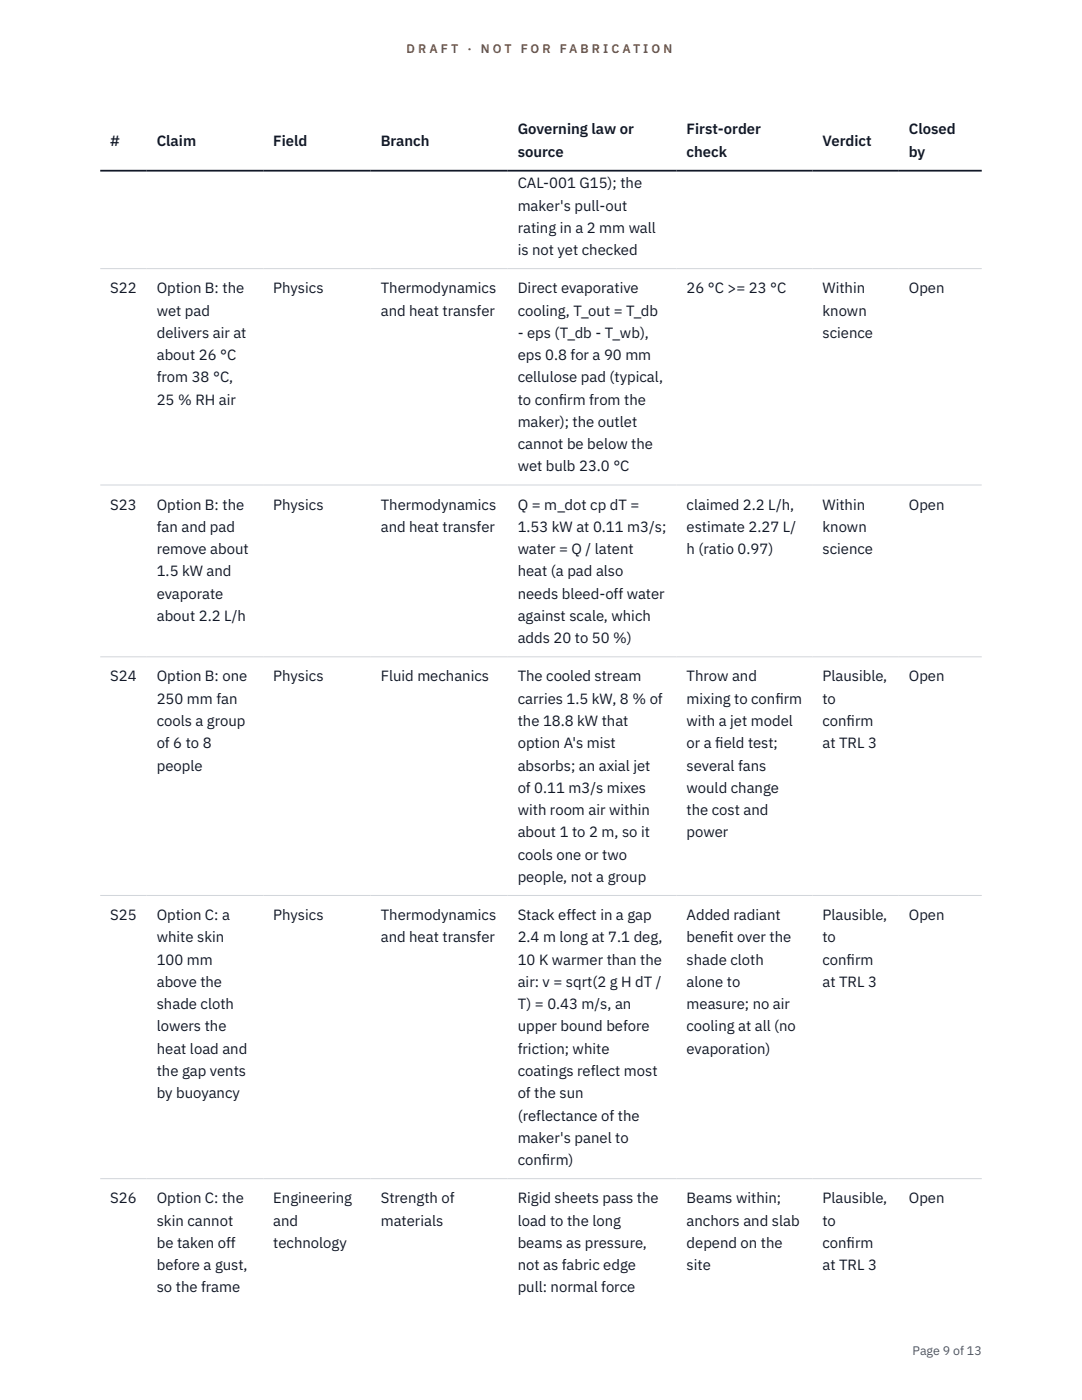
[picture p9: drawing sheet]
<svg xmlns="http://www.w3.org/2000/svg" width="216mm" height="279mm" viewBox="0 0 216 279" stroke-linecap="round" stroke-linejoin="round" font-family="sans-serif">
<defs><g id="words">
<g font-size="3" fill="#111827">
<text x="22" y="29.1">#</text>
<text x="31.3" y="29.1">Claim</text>
<text x="54.5" y="29.1">Field</text>
<text x="76" y="29.1">Branch</text>
<text x="103.3" y="26.8">Governing law or</text>
<text x="137" y="26.8">First-order</text>
<text x="164.1" y="29.1">Verdict</text>
<text x="181.4" y="26.8">Closed</text>
<text x="103.3" y="31.3">source</text>
<text x="137" y="31.3">check</text>
<text x="181.4" y="31.3">by</text>
<text x="103.3" y="37.6">CAL-001 G15); the</text>
<text x="103.3" y="42">maker's pull-out</text>
<text x="103.3" y="46.5">rating in a 2 mm wall</text>
<text x="103.3" y="50.9">is not yet checked</text>
<text x="22" y="58.5">S22</text>
<text x="31.3" y="58.5">Option B: the</text>
<text x="54.5" y="58.5">Physics</text>
<text x="76" y="58.5">Thermodynamics</text>
<text x="103.3" y="58.5">Direct evaporative</text>
<text x="137" y="58.5">26 °C &gt;= 23 °C</text>
<text x="164.1" y="58.5">Within</text>
<text x="181.4" y="58.5">Open</text>
<text x="31.3" y="63">wet pad</text>
<text x="76" y="63">and heat transfer</text>
<text x="103.3" y="63">cooling, T_out = T_db</text>
<text x="164.1" y="63">known</text>
<text x="31.3" y="67.4">delivers air at</text>
<text x="31.3" y="71.9">about 26 °C</text>
<text x="103.3" y="67.4">- eps (T_db - T_wb),</text>
<text x="103.3" y="71.9">eps 0.8 for a 90 mm</text>
<text x="164.1" y="67.4">science</text>
<text x="31.3" y="76.3">from 38 °C,</text>
<text x="103.3" y="76.3">cellulose pad (typical,</text>
<text x="31.3" y="80.8">25 % RH air</text>
<text x="103.3" y="80.8">to conf</text>
<text x="111.5" y="80.8">irm from the</text>
<text x="103.3" y="85.2">maker); the outlet</text>
<text x="103.3" y="89.6">cannot be below the</text>
<text x="103.3" y="94.1">wet bulb 23.0 °C</text>
<text x="22" y="101.7">S23</text>
<text x="31.3" y="101.7">Option B: the</text>
<text x="54.5" y="101.7">Physics</text>
<text x="76" y="101.7">Thermodynamics</text>
<text x="103.3" y="101.7">Q = m_dot cp dT =</text>
<text x="137" y="101.7">claimed 2.2 L/h,</text>
<text x="164.1" y="101.7">Within</text>
<text x="181.4" y="101.7">Open</text>
<text x="31.3" y="106.2">fan and pad</text>
<text x="76" y="106.2">and heat transfer</text>
<text x="103.3" y="106.2">1.53 kW at 0.11 m3/s;</text>
<text x="137" y="106.2">estimate 2.27 L/</text>
<text x="164.1" y="106.2">known</text>
<text x="31.3" y="110.6">remove about</text>
<text x="103.3" y="110.6">water = Q / latent</text>
<text x="137" y="110.6">h (ratio 0.97)</text>
<text x="164.1" y="110.6">science</text>
<text x="31.3" y="115">1.5 kW and</text>
<text x="31.3" y="119.5">evaporate</text>
<text x="103.3" y="115">heat (a pad also</text>
<text x="103.3" y="119.5">needs bleed-off water</text>
<text x="31.3" y="123.9">about 2.2 L/h</text>
<text x="103.3" y="123.9">against scale, which</text>
<text x="103.3" y="128.4">adds 20 to 50 %)</text>
<text x="22" y="136">S24</text>
<text x="31.3" y="136">Option B: one</text>
<text x="54.5" y="136">Physics</text>
<text x="76" y="136">Fluid mechanics</text>
<text x="103.3" y="136">The cooled stream</text>
<text x="137" y="136">Throw and</text>
<text x="164.1" y="136">Plausible,</text>
<text x="181.4" y="136">Open</text>
<text x="31.3" y="140.5">250 mm fan</text>
<text x="103.3" y="140.5">carries 1.5 kW, 8 % of</text>
<text x="137" y="140.5">mixing to conf</text>
<text x="154.7" y="140.5">irm</text>
<text x="164.1" y="140.5">to</text>
<text x="31.3" y="144.9">cools a group</text>
<text x="31.3" y="149.3">of 6 to 8</text>
<text x="103.3" y="144.9">the 18.8 kW that</text>
<text x="103.3" y="149.3">option A's mist</text>
<text x="137" y="144.9">with a jet model</text>
<text x="137" y="149.3">or a f</text>
<text x="142.7" y="149.3">ield test;</text>
<text x="164.1" y="144.9">conf</text>
<text x="164.1" y="149.3">at TRL 3</text>
<text x="168.9" y="144.9">irm</text>
<text x="31.3" y="153.8">people</text>
<text x="103.3" y="153.8">absorbs; an axial jet</text>
<text x="137" y="153.8">several fans</text>
<text x="103.3" y="158.2">of 0.11 m3/s mixes</text>
<text x="137" y="158.2">would change</text>
<text x="103.3" y="162.7">with room air within</text>
<text x="103.3" y="167.1">about 1 to 2 m, so it</text>
<text x="137" y="162.7">the cost and</text>
<text x="137" y="167.1">power</text>
<text x="103.3" y="171.6">cools one or two</text>
<text x="103.3" y="176">people, not a group</text>
<text x="22" y="183.6">S25</text>
<text x="31.3" y="183.6">Option C: a</text>
<text x="54.5" y="183.6">Physics</text>
<text x="76" y="183.6">Thermodynamics</text>
<text x="103.3" y="183.6">Stack effect in a gap</text>
<text x="137" y="183.6">Added radiant</text>
<text x="164.1" y="183.6">Plausible,</text>
<text x="181.4" y="183.6">Open</text>
<text x="31.3" y="188.1">white skin</text>
<text x="76" y="188.1">and heat transfer</text>
<text x="103.3" y="188.1">2.4 m long at 7.1 deg,</text>
<text x="137" y="188.1">benef</text>
<text x="143.7" y="188.1">it over the</text>
<text x="164.1" y="188.1">to</text>
<text x="31.3" y="192.5">100 mm</text>
<text x="31.3" y="197">above the</text>
<text x="103.3" y="192.5">10 K warmer than the</text>
<text x="103.3" y="197">air: v = sqrt(2 g H dT /</text>
<text x="137" y="192.5">shade cloth</text>
<text x="137" y="197">alone to</text>
<text x="164.1" y="192.5">conf</text>
<text x="164.1" y="197">at TRL 3</text>
<text x="168.9" y="192.5">irm</text>
<text x="31.3" y="201.4">shade cloth</text>
<text x="103.3" y="201.4">T) = 0.43 m/s, an</text>
<text x="137" y="201.4">measure; no air</text>
<text x="31.3" y="205.9">lowers the</text>
<text x="103.3" y="205.9">upper bound before</text>
<text x="137" y="205.9">cooling at all (no</text>
<text x="31.3" y="210.3">heat load and</text>
<text x="31.3" y="214.7">the gap vents</text>
<text x="103.3" y="210.3">friction; white</text>
<text x="103.3" y="214.7">coatings reflect most</text>
<text x="137" y="210.3">evaporation)</text>
<text x="31.3" y="219.2">by buoyancy</text>
<text x="103.3" y="219.2">of the sun</text>
<text x="103.3" y="223.6">(reflectance of the</text>
<text x="103.3" y="228.1">maker's panel to</text>
<text x="103.3" y="232.5">conf</text>
<text x="108.1" y="232.5">irm)</text>
<text x="22" y="240.1">S26</text>
<text x="31.3" y="240.1">Option C: the</text>
<text x="31.3" y="244.6">skin cannot</text>
<text x="54.5" y="240.1">Engineering</text>
<text x="54.5" y="244.6">and</text>
<text x="76" y="240.1">Strength of</text>
<text x="76" y="244.6">materials</text>
<text x="103.3" y="240.1">Rigid sheets pass the</text>
<text x="103.3" y="244.6">load to the long</text>
<text x="137" y="240.1">Beams within;</text>
<text x="137" y="244.6">anchors and slab</text>
<text x="164.1" y="240.1">Plausible,</text>
<text x="164.1" y="244.6">to</text>
<text x="181.4" y="240.1">Open</text>
<text x="31.3" y="249">be taken off</text>
<text x="54.5" y="249">technology</text>
<text x="103.3" y="249">beams as pressure,</text>
<text x="137" y="249">depend on the</text>
<text x="164.1" y="249">conf</text>
<text x="168.9" y="249">irm</text>
<text x="31.3" y="253.5">before a gust,</text>
<text x="31.3" y="257.9">so the frame</text>
<text x="103.3" y="253.5">not as fabric edge</text>
<text x="103.3" y="257.9">pull: normal force</text>
<text x="137" y="253.5">site</text>
<text x="164.1" y="253.5">at TRL 3</text>
</g>
<g font-size="2.5" fill="#b45309">
<text x="81.1" y="10.5">D R A F T</text>
<text x="93.3" y="10.5">·</text>
<text x="95.9" y="10.5">N O T</text>
<text x="103.9" y="10.5">F O R</text>
<text x="111.7" y="10.5">F A B R I C A T I O N</text>
</g>
<text font-size="2.5" fill="#4b5563" x="182.1" y="270.3">Page 9 of 13</text>
</g></defs>
<path d="M20 53.6h175.9M20 96.8h175.9M20 131.1h175.9M20 178.7h175.9M20 235.2h175.9" fill="none" stroke="#d1d5db" stroke-width=".2"/>
<path d="M20 34.1h175.9" fill="none" stroke="#111827" stroke-width=".35"/>
<use href="#words"/>
</svg>
